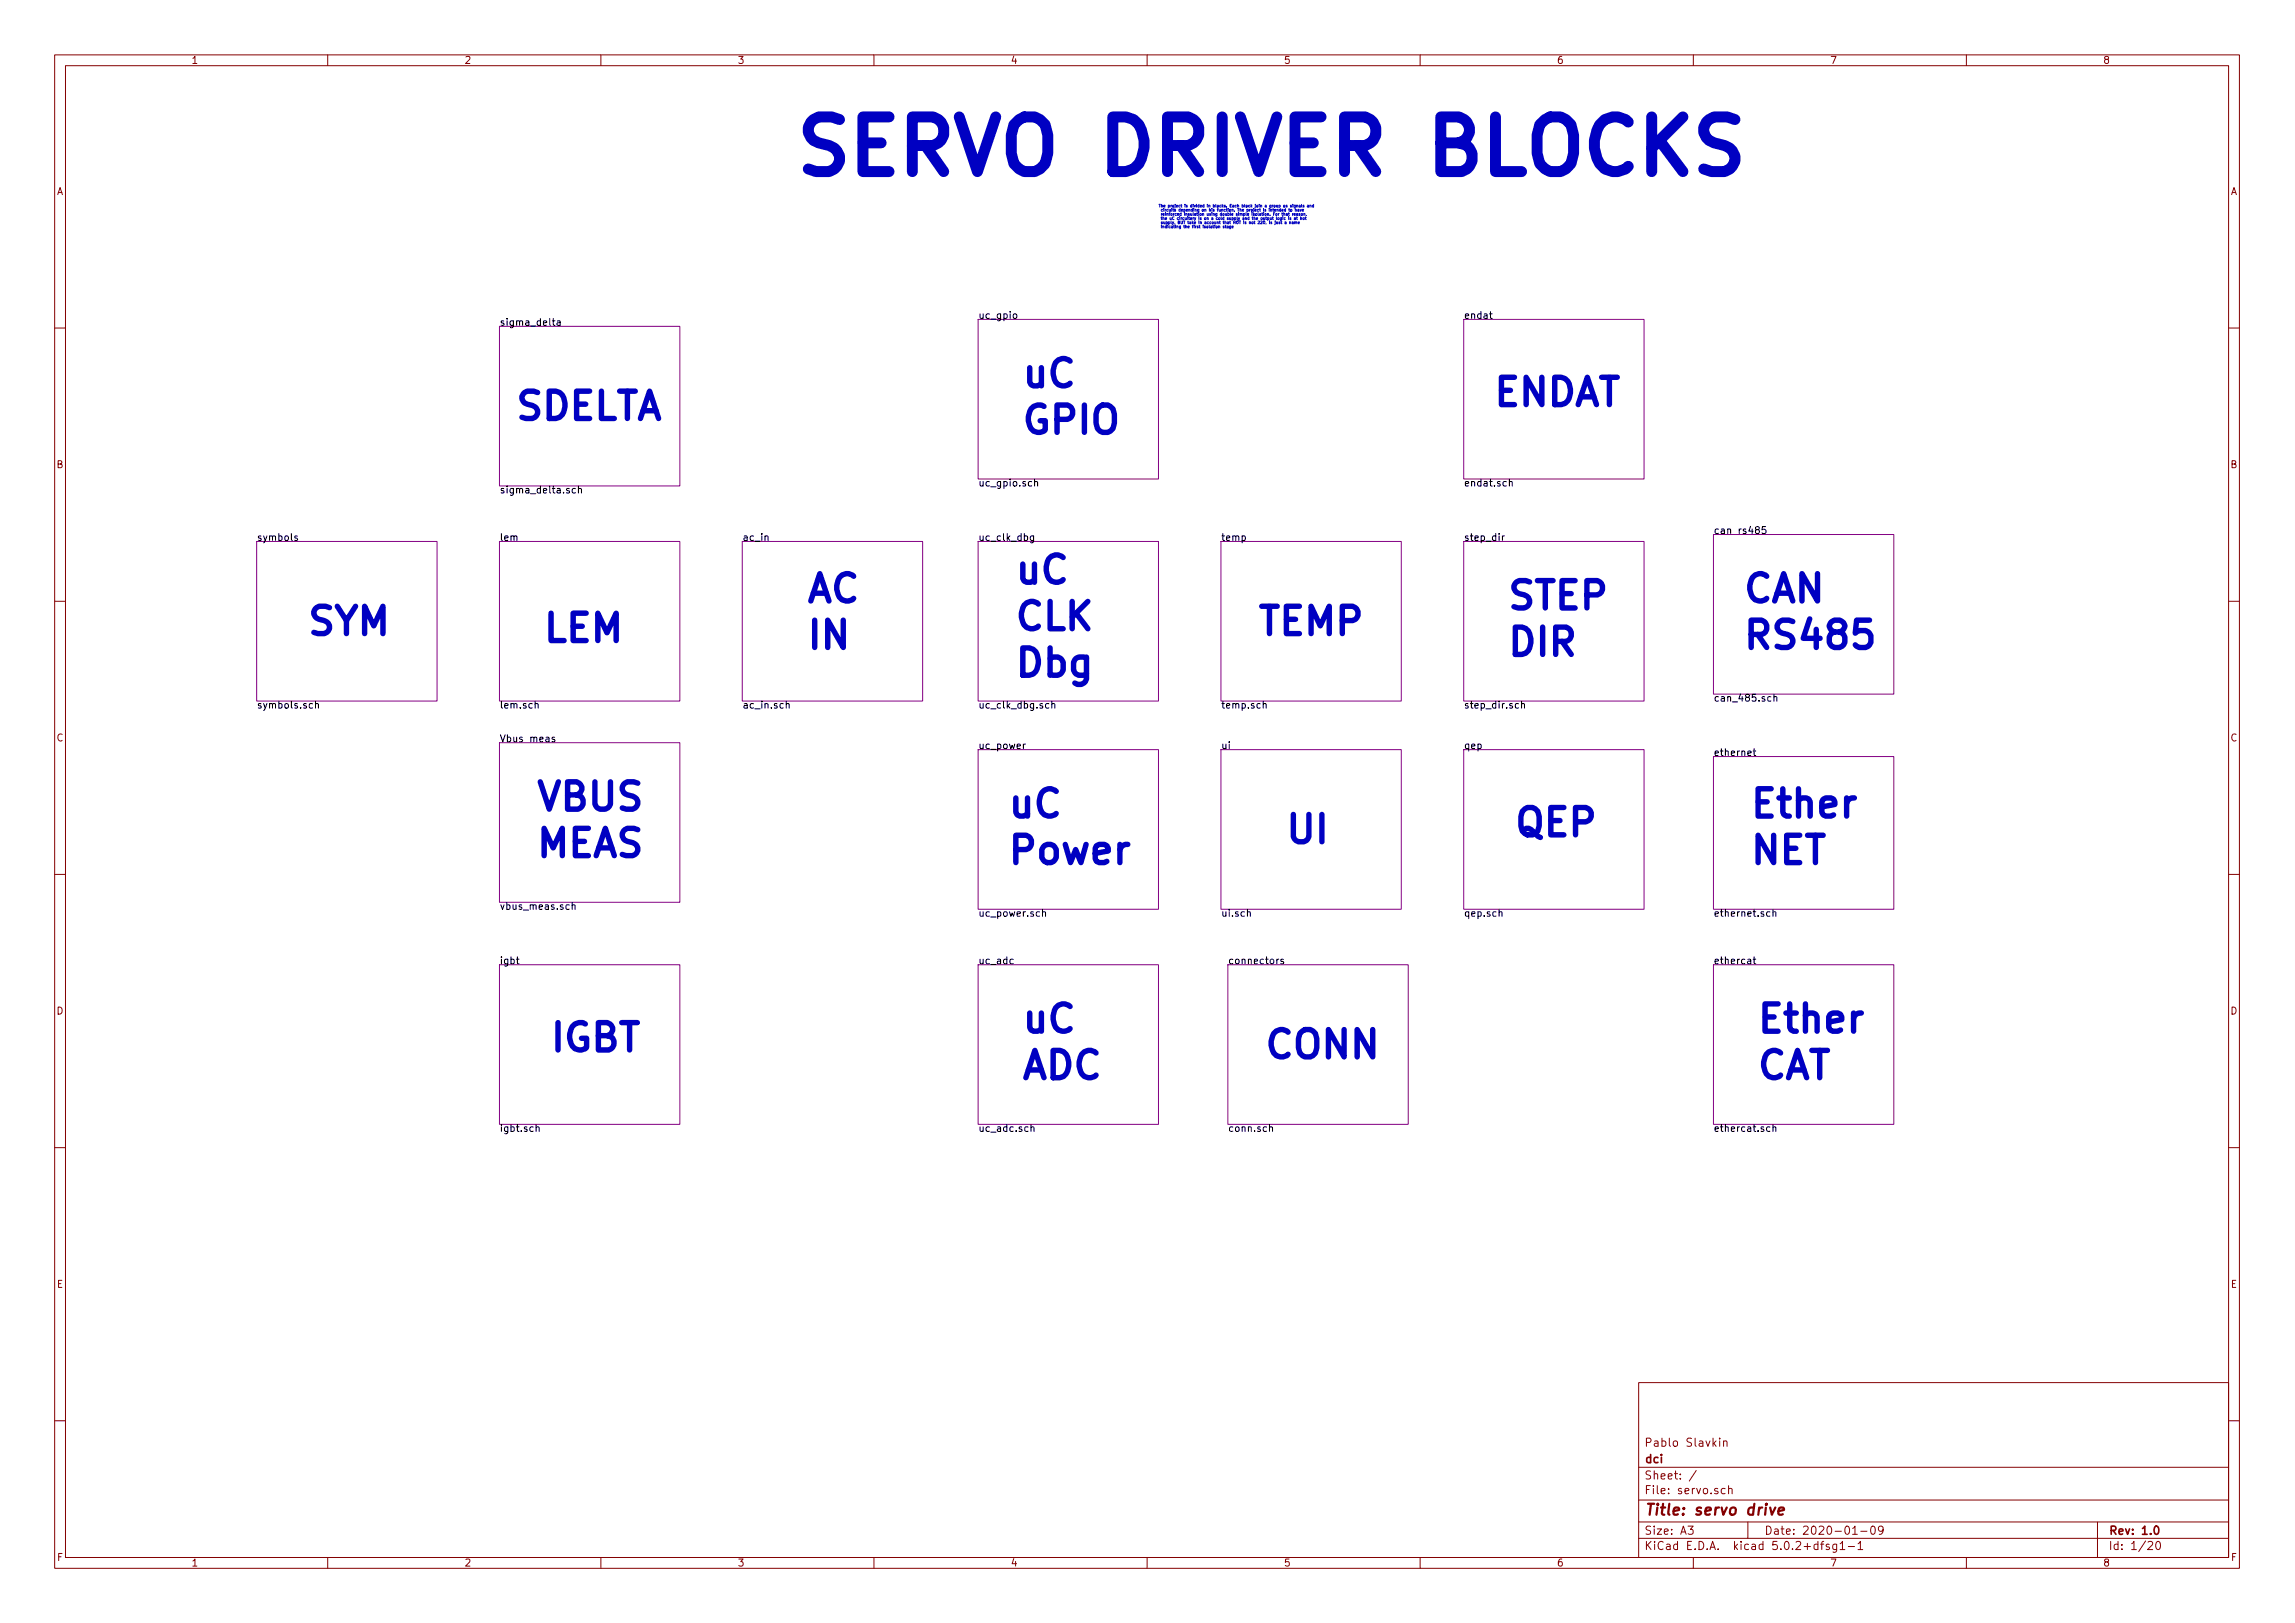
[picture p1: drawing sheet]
<svg xmlns="http://www.w3.org/2000/svg" width="420mm" height="297mm" viewBox="0 0 420 297" stroke-linecap="round" stroke-linejoin="round" font-family="sans-serif">
<defs><g id="words">
<text font-size="13.9" fill="#0000c2" x="144.8" y="31.9">SERVO DRIVER BLOCKS</text>
<g font-size="7" fill="#0000c2">
<text x="186.7" y="70.9">uC</text>
<text x="94" y="76.8">SDELTA</text>
<text x="273" y="74.3">ENDAT</text>
<text x="186.7" y="79.4">GPIO</text>
<text x="185.4" y="106.8">uC</text>
<text x="147.3" y="110.2">AC</text>
<text x="275.6" y="111.5">STEP</text>
<text x="318.8" y="110.2">CAN</text>
<text x="55.9" y="116.2">SYM</text>
<text x="99.1" y="117.5">LEM</text>
<text x="147.3" y="118.8">IN</text>
<text x="185.4" y="115.3">CLK</text>
<text x="229.9" y="116.2">TEMP</text>
<text x="318.8" y="118.8">RS485</text>
<text x="185.4" y="123.8">Dbg</text>
<text x="275.6" y="120">DIR</text>
<text x="97.8" y="148.3">VBUS</text>
<text x="184.1" y="149.6">uC</text>
<text x="320" y="149.6">Ether</text>
<text x="234.9" y="154.3">UI</text>
<text x="276.9" y="153">QEP</text>
<text x="97.8" y="156.9">MEAS</text>
<text x="184.1" y="158.1">Power</text>
<text x="320" y="158.1">NET</text>
<text x="186.7" y="189">uC</text>
<text x="321.3" y="189">Ether</text>
<text x="100.3" y="192.4">IGBT</text>
<text x="186.7" y="197.5">ADC</text>
<text x="231.1" y="193.7">CONN</text>
<text x="321.3" y="197.5">CAT</text>
</g>
<text font-size="2.8" fill="#840000" x="301" y="277.3">Title: servo drive</text>
<g font-size="2.1" fill="#840000">
<text x="301" y="267.8">dci</text>
<text x="301" y="264.8">Pablo Slavkin</text>
<text x="301" y="273.5">File: servo.sch</text>
<text x="301" y="270.8">Sheet: /</text>
<text x="301" y="280.9">Size: A3</text>
<text x="323" y="280.9">Date: 2020-01-09</text>
<text x="386" y="280.9">Rev: 1.0</text>
<text x="301" y="283.7">KiCad E.D.A. kicad 5.0.2+dfsg1-1</text>
<text x="386" y="283.7">Id: 1/20</text>
</g>
<g font-size="1.8" fill="#840000">
<text x="35" y="11.7">1</text>
<text x="85" y="11.7">2</text>
<text x="135" y="11.7">3</text>
<text x="185" y="11.7">4</text>
<text x="235" y="11.7">5</text>
<text x="285" y="11.7">6</text>
<text x="335" y="11.7">7</text>
<text x="385" y="11.7">8</text>
<text x="10.4" y="35.7">A</text>
<text x="408.4" y="35.7">A</text>
<text x="10.4" y="85.7">B</text>
<text x="408.4" y="85.7">B</text>
<text x="10.4" y="135.7">C</text>
<text x="408.4" y="135.7">C</text>
<text x="10.4" y="185.7">D</text>
<text x="408.4" y="185.7">D</text>
<text x="10.4" y="235.7">E</text>
<text x="408.4" y="235.7">E</text>
<text x="10.5" y="285.7">F</text>
<text x="35" y="286.7">1</text>
<text x="85" y="286.7">2</text>
<text x="135" y="286.7">3</text>
<text x="185" y="286.7">4</text>
<text x="235" y="286.7">5</text>
<text x="285" y="286.7">6</text>
<text x="335" y="286.7">7</text>
<text x="385" y="286.7">8</text>
<text x="408.5" y="285.7">F</text>
</g>
<g font-size="1.8">
<text x="91.4" y="59.6">sigma_delta</text>
<text x="179.1" y="58.4">uc_gpio</text>
<text x="268" y="58.4">endat</text>
<text x="179.1" y="89">uc_gpio.sch</text>
<text x="268" y="89">endat.sch</text>
<text x="91.4" y="90.3">sigma_delta.sch</text>
<text x="47" y="99">symbols</text>
<text x="91.4" y="99">lem</text>
<text x="135.9" y="99">ac_in</text>
<text x="179.1" y="99">uc_clk_dbg</text>
<text x="223.5" y="99">temp</text>
<text x="268" y="99">step_dir</text>
<text x="313.7" y="97.7">can rs485</text>
<text x="47" y="129.7">symbols.sch</text>
<text x="91.4" y="129.7">lem.sch</text>
<text x="135.9" y="129.7">ac_in.sch</text>
<text x="179.1" y="129.7">uc_clk_dbg.sch</text>
<text x="223.5" y="129.7">temp.sch</text>
<text x="268" y="129.7">step_dir.sch</text>
<text x="313.7" y="128.4">can_485.sch</text>
<text x="91.4" y="135.8">Vbus meas</text>
<text x="179.1" y="137.1">uc_power</text>
<text x="223.5" y="137.1">ui</text>
<text x="268" y="137.1">qep</text>
<text x="313.7" y="138.4">ethernet</text>
<text x="91.4" y="166.5">vbus_meas.sch</text>
<text x="179.1" y="167.8">uc_power.sch</text>
<text x="223.5" y="167.8">ui.sch</text>
<text x="268" y="167.8">qep.sch</text>
<text x="313.7" y="167.8">ethernet.sch</text>
<text x="91.4" y="176.5">igbt</text>
<text x="179.1" y="176.5">uc_adc</text>
<text x="224.8" y="176.5">connectors</text>
<text x="313.7" y="176.5">ethercat</text>
<text x="91.4" y="207.1">igbt.sch</text>
<text x="179.1" y="207.1">uc_adc.sch</text>
<text x="224.8" y="207.1">conn.sch</text>
<text x="313.7" y="207.1">ethercat.sch</text>
</g>
<g font-size=".7" fill="#0000c2">
<text x="212.1" y="37.9">The project is divided in blocks. Each block join a group os signals and</text>
<text x="212.3" y="38.7">circuits depending on his function. The project is intended to have</text>
<text x="212.3" y="39.5">reinforced insulation using double simple isolation. For that reason,</text>
<text x="212.3" y="40.2">the uC circuitery is on a cold supply and the output logic is at hot</text>
<text x="212.3" y="41">supply, BUT take in account that HOT is not 220, is just a name</text>
<text x="212.3" y="41.7">indicating the first isolation stage</text>
</g>
</g></defs>
<g fill="none" stroke="#840000" stroke-width=".18">
<path d="M10 10h400v277h-400zM12 12h396v273.1h-396zM60 10v2M110 10v2M160 10v2M210 10v2M260 10v2M310 10v2M360 10v2M10 60h2M408 60h2M10 110h2"/>
<path d="M408 110h2M10 160h2M408 160h2M10 210h2M408 210h2M300 253h108v32.1h-108zM10 260h2M300 278.5h108M300 274.5h108M300 268.5h108M309 279.3h1l-.5 .6 .4 .1v.7l-.2 .1-.7-.1M310.5 269.1l-1.2 2"/>
<path d="M314.8 263.2v.2M314.8 263.7v1M315.5 263.8l.2-.1 .4 .1 .1 .9M315.5 263.7v1M315.8 272.5l-.4-.1-.3 .3 .1 .6 .2 .1 .4-.1M316.5 272.5a.37 .37 0 0 1 .6 .1v.8M316.5 271.9v1.5M320 278.5v3M342.6 279.5l.4-.2a.94 .94 0 0 1 0 1.5 .82 .82 0 0 1-.4-1.3zM344.8 279.9l-.4 .3h-.2l-.3-.3v-.3l.1-.2 .4-.1 .3 .2a1.13 1.13 0 0 1-.3 1.2l-.4 .1M384 278.5v6.6M408 260h2"/>
<path d="M60 285.1v1.9M110 285.1v1.9M160 285.1v1.9M210 285.1v1.9M260 285.1v1.9M300 281.5h108M310 285.1v1.9M333.3 282.6h.6M333.9 282.1l-.4 .2v1.3M334.9 282.7l-.4-.1-.2 .2 .1 .2 .5 .2v.3h-.6M336.2 282.6v1.2l-.3 .3-.3-.1M336.2 282.7l-.4-.1-.3 .3 .1 .6 .2 .1 .4-.1"/>
<path d="M336.9 282.5l.4-.4v1.5M336.9 283.6h.8M338.4 283h1.1M339.2 280.8h.8M340.2 282.5l.4-.4v1.5M340.2 283.6h.8M340.7 280.2h1.1M360 285.1v1.9M393.2 282.3l.6-.2 .3 .4-.9 1.1h.9M394.8 282.3l.2-.2a.86 .86 0 0 1 .2 1.5 .79 .79 0 0 1-.4-1.3z"/>
</g>
<path d="M394.5 279.5l.2-.2a.81 .81 0 0 1 .6 .6 .81 .81 0 0 1-.3 .8l-.1 .1a.79 .79 0 0 1-.4-1.3z" fill="none" stroke="#840000" stroke-width=".3"/>
<path d="M324.1 275.9l.3 1.3 .6-1.3M325.6 276.6l1-.2-.1-.4-.5-.1-.3 .3-.1 .9 .2 .1 .6-.1" fill="none" stroke="#840000" stroke-width=".41"/>
<g fill="none" stroke="#840084" stroke-width=".18">
<path d="M91.4 59.7h33.1v29.2h-33.1zM179.1 58.5h33v29.2h-33zM268 58.5h33v29.2h-33zM47 99.1h33v29.2h-33zM91.4 99.1h33.1v29.2h-33.1zM135.9 99.1h33v29.2h-33zM179.1 99.1h33v29.2h-33zM223.5 99.1h33v29.2h-33zM268 99.1h33v29.2h-33zM313.7 97.8h33v29.2h-33zM91.4 135.9h33.1v29.2h-33.1zM179.1 137.2h33v29.2h-33z"/>
<path d="M223.5 137.2h33v29.2h-33zM268 137.2h33v29.2h-33zM313.7 138.5h33v27.9h-33zM91.4 176.6h33.1v29.2h-33.1zM179.1 176.6h33v29.2h-33zM224.8 176.6h33v29.2h-33zM313.7 176.6h33v29.2h-33z"/>
</g>
<g fill="none" stroke="#000" stroke-width=".18">
<path d="M101.1 58.7h.5M101.3 58.3v1.1l.3 .1M102 58.8h.5l.1 .7M102.6 59l-.4 .1-.2 .1v.3h.6M185.6 57.5l.3-.1 .3 .3-.2 .5-.3 .1-.2-.1zM272.7 57.4h.5M272.9 57v1.1l.3 .2M54.4 98.1h-.3l-.2 .2 .1 .1 .4 .2v.3h-.5M105.4 89.4h-.4l-.3 .2 .2 .6h.5M105.9 89.5l.2-.1h.3l.1 .8M105.9 89v1.2M189.2 98.1v1.1l-.2 .2-.3-.1"/>
<path d="M189.2 98.1h-.3l-.3 .2 .1 .6h.5M189.4 88.3l.2-.2 .3 .1 .1 .8M189.4 87.7v1.3M275.1 98.1v.8M275.4 98.1h-.2l-.1 .2M276.3 88.3l.2-.2 .3 .1 .1 .8M276.3 87.7v1.3M321.6 96.9l-.2-.1v-.3l.5-.1 .1 .1v.3l-.5 .2-.1 .2v.2l.2 .2h.3l.2-.2-.1-.4-.1-.1M323.2 96.4h-.5l-.1 .6 .5-.1 .2 .2v.3l-.2 .2-.5-.1M57.2 128.8h-.4l-.2 .2 .1 .6h.5M57.8 128.9l.1-.1h.3l.1 .8M57.8 128.3v1.3"/>
<path d="M98 128.9l.1-.1h.4v.8M101.5 135l-.3-.1-.1 .2v.2l.4 .1v.3h-.4M143.9 128.9l.2-.1h.3l.1 .8M143.9 128.3v1.3M187.7 136.2l-.3 .2M192 128.8h-.4l-.2 .2 .1 .6h.5M192.6 128.9l.1-.1h.3l.1 .8M192.6 128.3v1.3M231.3 128.9l.1-.1h.3l.1 .8M231.3 128.3v1.3M278.6 128.9l.1-.1h.3l.1 .8M278.6 128.3v1.3"/>
<path d="M321 137.5h.4M321.1 137v1.1l.3 .2M324.8 127.6l.1-.1h.3l.1 .8M324.8 127.1v1.2M94.5 175.6h.5M94.7 175.1v1.1l.3 .2M104.7 165.7l.2-.1h.3l.1 .8M104.7 165.2v1.2M185.5 175.6h-.4l-.2 .2 .1 .5h.5M190.9 167l.2-.1h.2l.1 .8M190.9 166.4v1.3M228.4 167l.1-.1h.4v.8"/>
<path d="M234.1 175.6h-.2l-.1 .2M234.9 175.6h-.3l-.1 .1v.2l.4 .1v.3h-.4M274.4 167l.2-.1h.3l.1 .8M321 175.6h.4M321.1 175.1v1.1l.3 .2M324 166.9h-.3l-.3 .2 .1 .6h.5M324.6 167l.2-.1h.3v.8M324.6 166.4v1.3M98.1 206.4l.2-.2 .3 .1 .1 .8M98.1 205.8v1.3M188.7 206.4l.2-.2 .3 .1 .1 .8M188.7 205.8v1.3"/>
<path d="M232.4 206.4l.2-.2 .3 .1 .1 .8M232.4 205.8v1.3M324 206.3l-.3-.1-.3 .3 .1 .5h.5M324.6 206.4l.2-.2 .3 .1v.8M324.6 205.8v1.3"/>
</g>
<path d="M342.3 113.5h-2.4l-.3 2.4 .8-.5h1.2l.4 .3 .5 .7v1.2l-.2 .4-.7 .5h-1.2l-.8-.5" fill="none" stroke="#0000c2" stroke-width=".99"/>
<path d="M317.6 21.9l-1.4-.5h-2.4a2.42 2.42 0 0 0-1.9 2.4 2.42 2.42 0 0 0 1.9 2.3l1.9 .5a2.44 2.44 0 0 1 2 2.4 2.44 2.44 0 0 1-2 2.4h-2.4l-1.4-.5" fill="none" stroke="#0000c2" stroke-width="2"/>
<g fill="none" stroke="#0000c2" stroke-width=".18">
<path d="M232.5 39.8l.1 .4 .1-.1M232.7 39.8v.4M233 39.7v.4l.1 .1M233.1 38.2v.4l.1 .1M233.3 38.5l.3-.1v-.1l-.3 .1v.2h.3M233.6 39.1l.2 .1-.1 .2-.1-.1zM233.7 39.7v.5M233.8 38.4l.2-.1v.4M233.8 38.3v.4M233.9 39.9h.3l-.1 .3-.2-.1zM234 39.1v.3M234.2 39.1l-.2 .1"/>
<path d="M234.5 38.3l-.3 .1 .1 .2h.2M234.5 38.2v.5M234.6 39.8v.4l-.2 .1M234.6 39.9h-.2v.3h.2M234.7 39.1h.1M234.7 38.5l.2-.1v-.1l-.2 .1v.2h.2M234.7 38.9v.5h.1M234.8 39.7h.1M234.8 39.8v.4M235 37.6h.2v.3h-.2zM235 39.1h.2v.3M235 38.9v.5"/>
<path d="M235.3 39.9h-.2v.2l.2 .1M235.4 38.3l-.3 .1 .1 .2h.2M235.4 38.2v.5M235.5 39.1h.2v.3M235.6 37.6h-.2l.2 .3h-.2M235.7 39.2l-.2 .1 .2 .1M235.9 39.1h.2M235.9 39.7h.1M235.9 38.3h.2M235.9 39.8v.4M235.9 38.9v.5h.2M236 38.2v.4l.1 .1"/>
<path d="M236.3 38.4h.2v.2h-.2zM236.3 39.9h-.2l.2 .3h-.2M236.4 37.6h-.2l.2 .2-.2 .1M236.6 39.1v.3M236.7 37.4h.1M236.7 37.6v.3M236.8 39.1l-.2 .1M236.9 39.3l.3-.1-.1-.1-.2 .1v.2h.2M237 39.9h.2v.3h-.2v-.2h.2M237.1 37.6v.4h-.2M237.1 37.6l-.2 .1v.2h.2M237.1 38.4l.2-.1v.4"/>
<path d="M237.1 38.2v.5M237.3 39.8h.2M237.4 37.6h.2v.3M237.4 39.1h.2v.3M237.4 37.6v.3M237.4 39.7v.4l.1 .1M237.6 38.3h.2v.4M237.6 39.2l-.3 .1 .3 .1M237.8 38.4l-.2 .1 .2 .1M237.8 37.6h.2v.3h-.1l-.1-.2h.2M238 38.3l.1 .4 .2-.4M238 39.1l-.2 .1 .2 .2h-.2"/>
<path d="M238.1 39.9h.2v.3M238.1 39.7v.5M238.3 37.4l.1 .5M238.3 39.1l.2 .1-.1 .2-.2-.1zM238.4 38.5l.3-.1-.1-.1-.2 .1v.2h.2M238.6 39.9h.2v.3l-.2-.1zM238.7 39.1h.2v.3M238.7 39.1v.3M238.7 37.6h-.2l.2 .3h-.2M238.9 39.8h.2M239 39.7v.4l.1 .1M239.2 39.4l-.1 .1"/>
<path d="M239.3 37.6h.3v.3h-.2l-.1-.2h.3M239.8 37.6h.2v.3M239.8 37.6v.3M240.5 37.4v.5h-.2v-.2l.2-.1M222.6 41.4h.3l-.1 .3h-.2zM223.1 41.4h.2v.3M223.1 41.4v.3M224.1 41.4h-.2l.2 .3h-.2M224.4 41.2v.4l.1 .1M224.6 41.4h.3v.3h-.2l-.1-.2h.3M225.3 41.7h-.2v-.3h.2v.4h-.2M225.6 41.5h.2v-.1h-.2v.3h.2"/>
<path d="M232.4 40.6v.4M232.8 40.6l-.2 .1 .2 .2h-.2M233.5 40.4h.1M233.5 40.6l-.2 .5M233.7 40.6v.3h.2M233.9 40.6v.4M234.3 40.6l-.2 .1 .2 .2h-.2M234.5 40.6h.2M234.6 40.4v.5l.1 .1M235.2 40.6h.2l.1 .4M235.5 40.7l-.3 .1v.1h.3M236.1 40.7l.2-.1v.4"/>
<path d="M236.1 40.6v.4M236.6 40.6h.2v.4M236.8 40.7l-.3 .1 .3 .1M237 40.7l.2-.1v.4M237 40.6v.4M237.2 40.7l.2-.1v.4M237.7 40.8l.2-.1v-.1l-.2 .1v.2h.2"/>
</g>
<use href="#words"/>
</svg>
